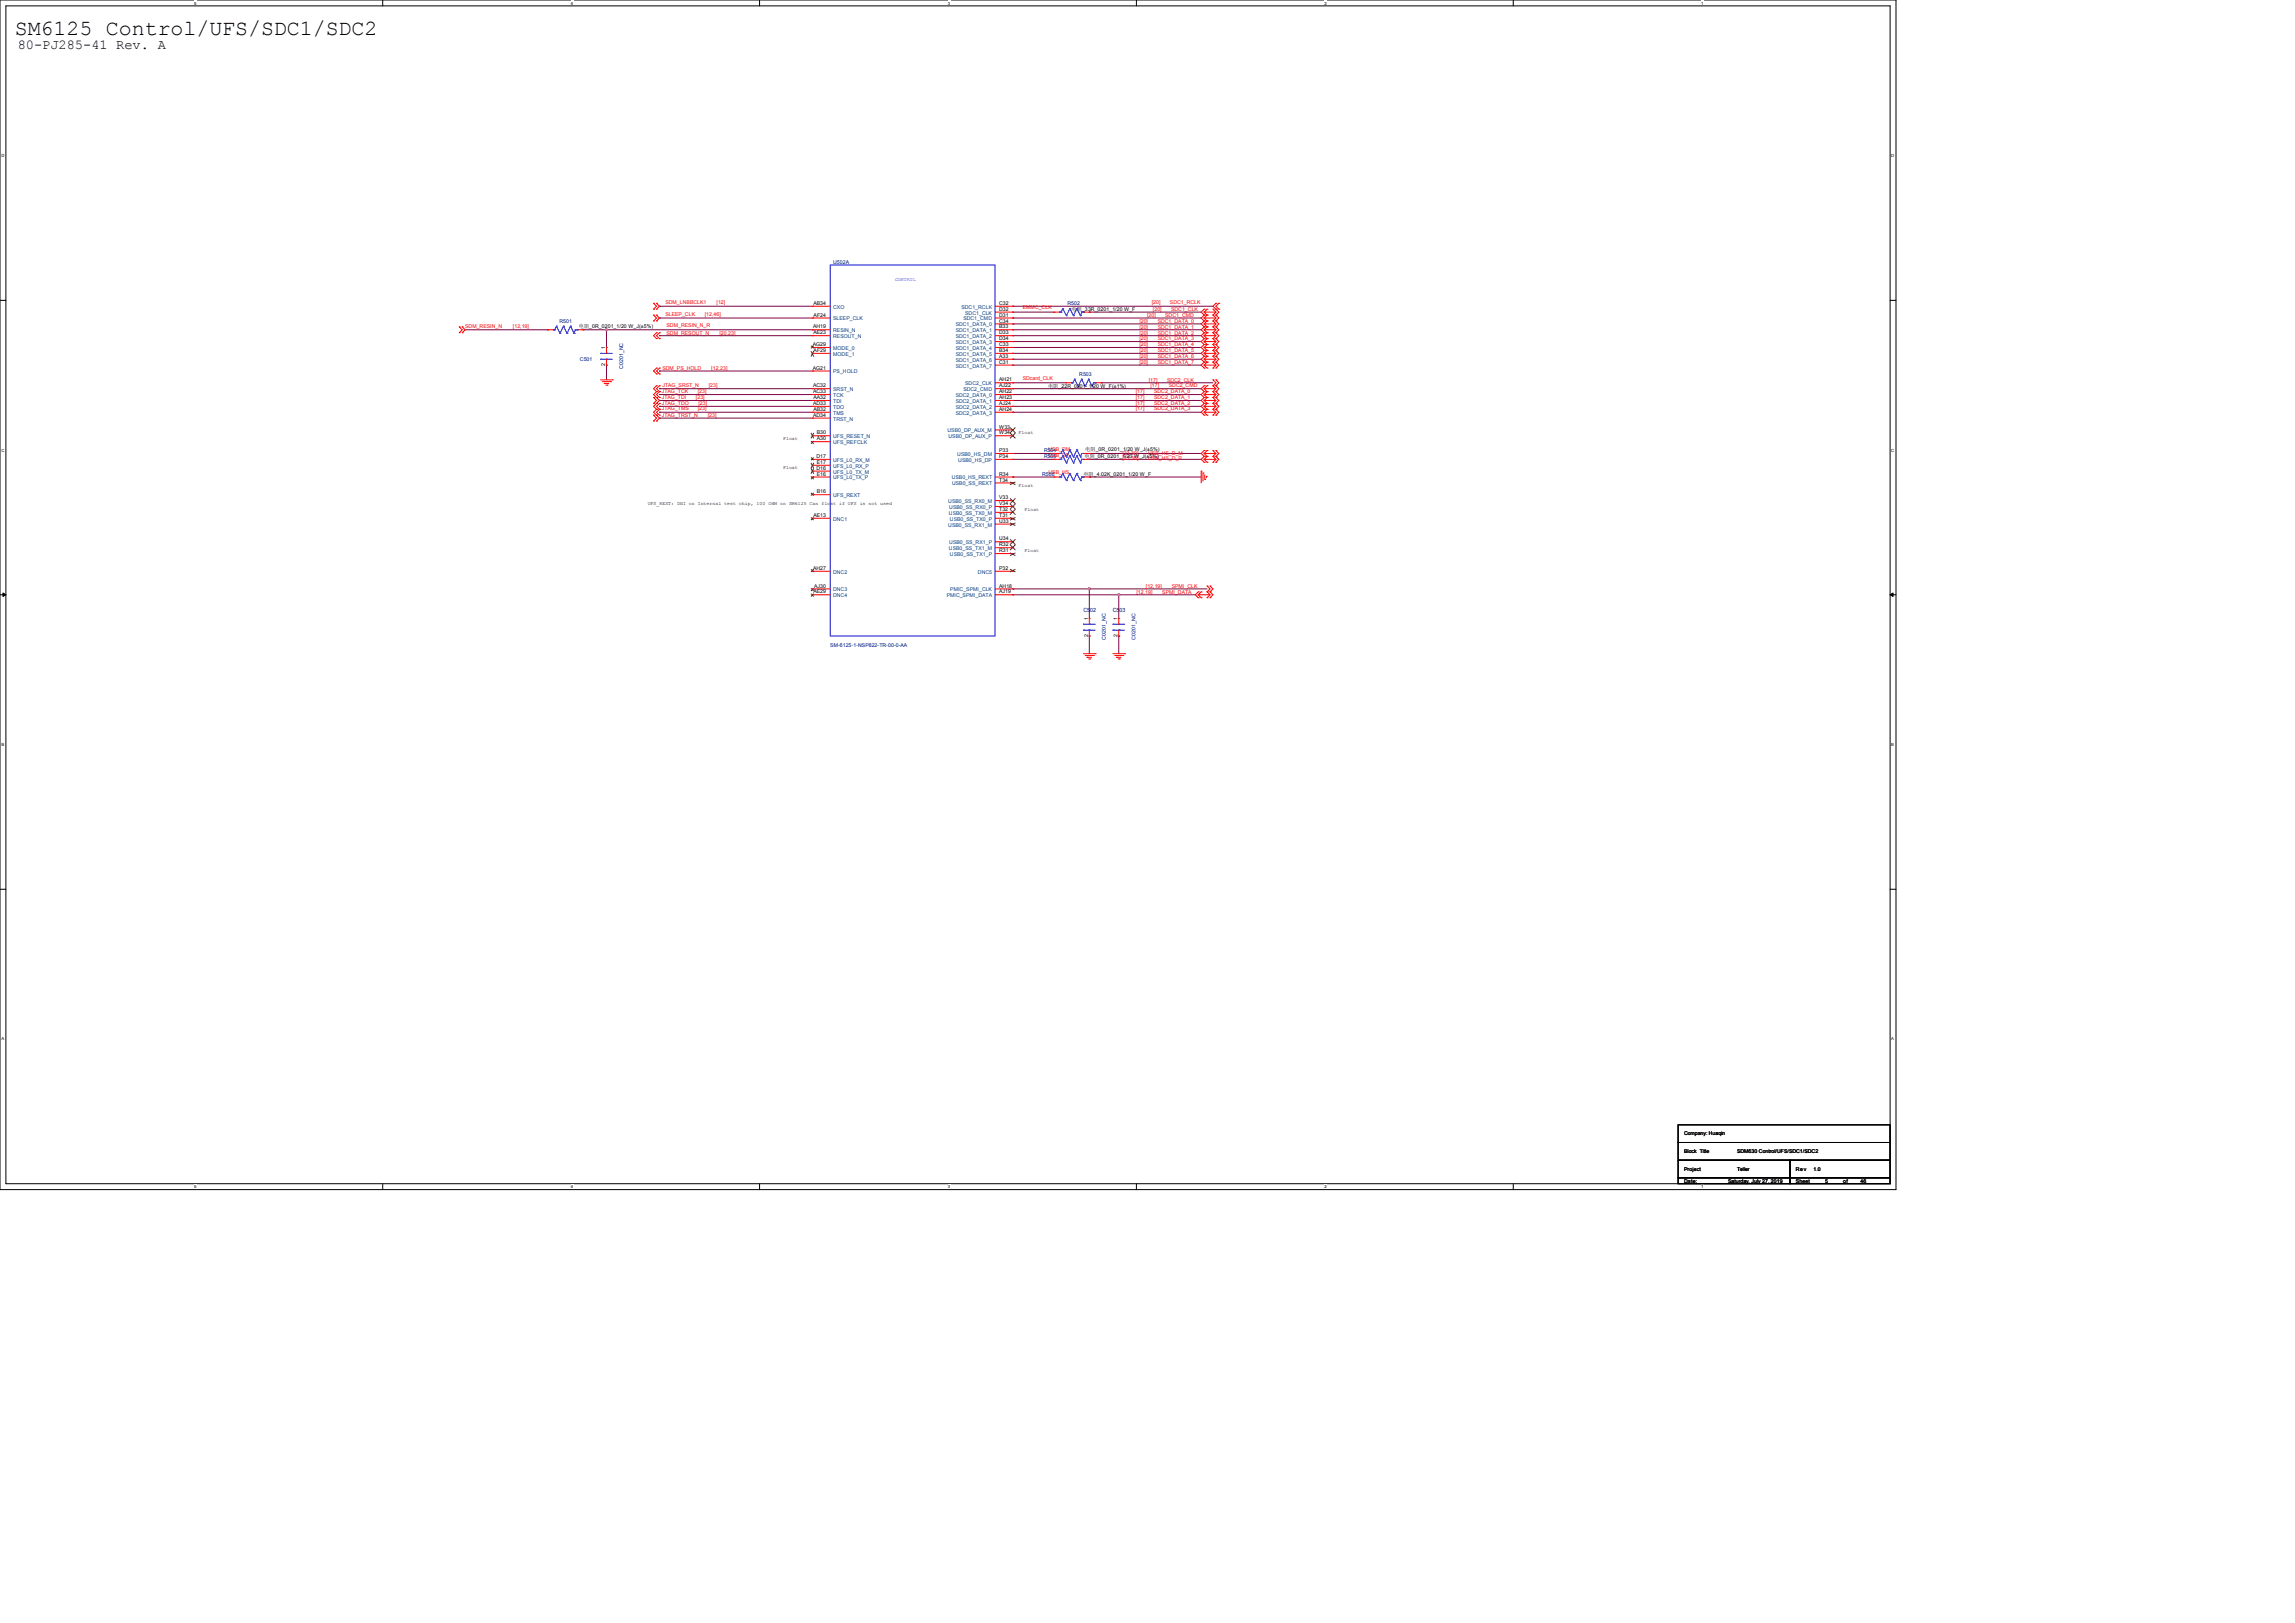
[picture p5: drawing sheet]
<svg xmlns="http://www.w3.org/2000/svg" width="297mm" height="210mm" viewBox="0 0 297 210" stroke-linecap="round" stroke-linejoin="round" font-family="sans-serif">
<defs><g id="words">
<text font-size="2.8" x="1.9" y="4.5">SM6125 Control/UFS/SDC1/SDC2</text>
<text font-size="1.8" x="2.3" y="6.3">80-PJ285-41 Rev. A</text>
<g font-size=".7" fill="#000080">
<text x="107.8" y="34.1">U502A</text>
<text x="72.4" y="41.8">R501</text>
<text x="138.2" y="39.5">R502</text>
<text x="75.1" y="46.7">C501</text>
<text x="80.6" y="47.7" transform="rotate(-90 80.6 47.7)">C0201_NC</text>
<text x="139.7" y="48.6">R503</text>
<text x="135.1" y="58.4">R504</text>
<text x="135.1" y="59.3">R505</text>
<text x="134.9" y="61.6">R506</text>
<text x="107.4" y="83.7">SM-6125-1-NSP822-TR-00-0-AA</text>
<text x="140.2" y="79.2">C502</text>
<text x="143.1" y="82.8" transform="rotate(-90 143.1 82.8)">C0201_NC</text>
<text x="144" y="79.2">C503</text>
<text x="146.9" y="82.8" transform="rotate(-90 146.9 82.8)">C0201_NC</text>
</g>
<g font-size=".7" fill="#f00">
<text x="86.1" y="39.3">SDM_LNBBCLK1</text>
<text x="86.1" y="40.9">SLEEP_CLK</text>
<text x="91.2" y="40.9">[12,46]</text>
<text x="92.7" y="39.3">[12]</text>
<text x="132.4" y="40">EMMC_CLK</text>
<text x="147.4" y="41.8">[20]</text>
<text x="148.4" y="41">[20]</text>
<text x="149.1" y="39.4">[20]</text>
<text x="149.2" y="40.2">[20]</text>
<text x="149.8" y="41.8">SDC1_DATA_0</text>
<text x="150.8" y="41">SDC1_CMD</text>
<text x="151.4" y="39.4">SDC1_RCLK</text>
<text x="151.6" y="40.2">SDC1_CLK</text>
<text x="60.2" y="42.4">SDM_RESIN_N</text>
<text x="66.4" y="42.4">[12,19]</text>
<text x="85.7" y="47.9">SDM_PS_HOLD</text>
<text x="86.3" y="42.3">SDM_RESIN_N_R</text>
<text x="86.3" y="43.3">SDM_RESOUT_N</text>
<text x="92.1" y="47.9">[12,23]</text>
<text x="93.1" y="43.3">[20,23]</text>
<text x="147.4" y="42.5">[20]</text>
<text x="147.4" y="43.3">[20]</text>
<text x="147.4" y="44">[20]</text>
<text x="147.4" y="44.8">[20]</text>
<text x="147.4" y="45.6">[20]</text>
<text x="147.4" y="46.3">[20]</text>
<text x="147.4" y="47.1">[20]</text>
<text x="149.8" y="42.5">SDC1_DATA_1</text>
<text x="149.8" y="43.3">SDC1_DATA_2</text>
<text x="149.8" y="44">SDC1_DATA_3</text>
<text x="149.8" y="44.8">SDC1_DATA_4</text>
<text x="149.8" y="45.6">SDC1_DATA_5</text>
<text x="149.8" y="46.3">SDC1_DATA_6</text>
<text x="149.8" y="47.1">SDC1_DATA_7</text>
<text x="85.6" y="50.8">JTAG_TCK</text>
<text x="85.6" y="51.7">JTAG_TDI</text>
<text x="85.6" y="52.3">JTAG_TDO</text>
<text x="85.6" y="53.1">JTAG_TMS</text>
<text x="85.6" y="54">JTAG_TRST_N</text>
<text x="85.7" y="50.1">JTAG_SRST_N</text>
<text x="90.1" y="51.7">[23]</text>
<text x="90.3" y="50.8">[23]</text>
<text x="90.3" y="53.1">[23]</text>
<text x="90.4" y="52.3">[23]</text>
<text x="91.6" y="54">[23]</text>
<text x="91.7" y="50.1">[23]</text>
<text x="132.4" y="49.2">SDcard_CLK</text>
<text x="147" y="50.8">[17]</text>
<text x="147" y="51.6">[17]</text>
<text x="147" y="52.3">[17]</text>
<text x="147" y="53.1">[17]</text>
<text x="148.7" y="49.4">[17]</text>
<text x="148.9" y="50.1">[17]</text>
<text x="149.4" y="50.8">SDC2_DATA_0</text>
<text x="149.4" y="51.6">SDC2_DATA_1</text>
<text x="149.4" y="52.3">SDC2_DATA_2</text>
<text x="149.4" y="53.1">SDC2_DATA_3</text>
<text x="151" y="49.4">SDC2_CLK</text>
<text x="151.3" y="50.1">SDC2_CMD</text>
<text x="135.7" y="58.3">USB_DM</text>
<text x="135.7" y="59.1">USB_DP</text>
<text x="145.2" y="58.8">[23,30]</text>
<text x="145.2" y="59.6">[23,30]</text>
<text x="148.6" y="58.8">USB_HS_D_M</text>
<text x="148.6" y="59.6">USB_HS_D_P</text>
<text x="135.7" y="61.4">USB_HS</text>
<text x="147.1" y="76.8">[12,19]</text>
<text x="148.3" y="76.1">[12,19]</text>
<text x="150.4" y="76.8">SPMI_DATA</text>
<text x="151.6" y="76.1">SPMI_CLK</text>
</g>
<g font-size=".7">
<text x="105.3" y="39.5">AB34</text>
<text x="105.3" y="41">AF24</text>
<text x="129.3" y="39.5">C32</text>
<text x="129.3" y="41.7">C34</text>
<text x="129.3" y="40.2">D32</text>
<text x="129.3" y="41">D31</text>
<text x="138.7" y="40.2">电阻_33R_0201_1/20 W_F</text>
<text x="74.9" y="42.4">电阻_0R_0201_1/20 W_J(±5%)</text>
<text x="78.3" y="47.4" transform="rotate(-90 78.3 47.4)">2</text>
<text x="78.3" y="45.2" transform="rotate(-90 78.3 45.2)">1</text>
<text x="105.2" y="47.8">AG21</text>
<text x="105.2" y="44.8">AG29</text>
<text x="105.2" y="42.5">AH19</text>
<text x="105.3" y="43.3">AE23</text>
<text x="105.3" y="45.6">AF29</text>
<text x="129.3" y="42.5">B33</text>
<text x="129.3" y="43.3">D33</text>
<text x="129.3" y="44">D34</text>
<text x="129.3" y="44.8">C33</text>
<text x="129.3" y="45.6">B34</text>
<text x="129.3" y="46.3">A33</text>
<text x="129.3" y="47.1">C31</text>
<text x="105.2" y="50.1">AC32</text>
<text x="105.2" y="52.4">AD33</text>
<text x="105.2" y="50.9">AC33</text>
<text x="105.2" y="53.9">AD34</text>
<text x="105.3" y="53.2">AB32</text>
<text x="105.3" y="51.6">AA32</text>
<text x="129.3" y="50.9">AH22</text>
<text x="129.3" y="51.6">AH23</text>
<text x="129.3" y="52.4">AJ24</text>
<text x="129.3" y="53.2">AH24</text>
<text x="129.3" y="49.4">AH21</text>
<text x="129.3" y="50.1">AJ22</text>
<text x="135.6" y="50.1">电阻_22R_0201_1/20 W_F(±1%)</text>
<text x="105.7" y="59.3">D17</text>
<text x="105.7" y="56.2">B30</text>
<text x="105.7" y="57">A30</text>
<text x="129.3" y="55.5">W33</text>
<text x="129.3" y="56.2">W34</text>
<text x="129.3" y="58.5">P33</text>
<text x="129.3" y="59.3">P34</text>
<text x="140.4" y="59.3">电阻_0R_0201_1/20 W_J(±5%)</text>
<text x="140.4" y="58.4">电阻_0R_0201_1/20 W_J(±5%)</text>
<text x="105.7" y="60.8">D16</text>
<text x="105.7" y="63.8">B16</text>
<text x="105.7" y="60">E17</text>
<text x="105.7" y="61.6">E16</text>
<text x="129.3" y="61.6">R34</text>
<text x="129.3" y="64.6">V33</text>
<text x="129.3" y="65.4">V34</text>
<text x="129.3" y="62.3">T34</text>
<text x="140.2" y="61.6">电阻_4.02K_0201_1/20 W_F</text>
<text x="105.3" y="66.9">AE13</text>
<text x="129.3" y="67.6">U33</text>
<text x="129.3" y="69.9">U34</text>
<text x="129.3" y="66.1">T32</text>
<text x="129.3" y="70.7">R32</text>
<text x="129.3" y="66.9">T31</text>
<text x="129.3" y="71.5">R31</text>
<text x="105.2" y="73.7">AH27</text>
<text x="105.3" y="76.8">AE29</text>
<text x="105.4" y="76">AJ30</text>
<text x="129.3" y="73.7">P32</text>
<text x="129.3" y="76">AH18</text>
<text x="129.3" y="76.8">AJ19</text>
<text x="140.8" y="82.4" transform="rotate(-90 140.8 82.4)">2</text>
<text x="140.8" y="80.2" transform="rotate(-90 140.8 80.2)">1</text>
<text x="144.6" y="82.4" transform="rotate(-90 144.6 82.4)">2</text>
<text x="144.6" y="80.2" transform="rotate(-90 144.6 80.2)">1</text>
<text x="217.9" y="146.9">Company: Huaqin</text>
<text x="217.9" y="149.2">Block Title</text>
<text x="224.8" y="149.2">SDM630 Control/UFS/SDC1/SDC2</text>
<text x="217.9" y="151.5">Project</text>
<text x="217.9" y="153">Date:</text>
<text x="223.6" y="153">Saturday, July 27, 2019</text>
<text x="224.8" y="151.5">Teller</text>
<text x="232.4" y="151.5">Rev</text>
<text x="232.4" y="153">Sheet</text>
<text x="234.7" y="151.5">1.0</text>
<text x="236.2" y="153">5</text>
<text x="238.5" y="153">of</text>
<text x="240.8" y="153">46</text>
</g>
<g font-size=".7" fill="#004080">
<text x="107.8" y="39.9">CXO</text>
<text x="107.8" y="41.5">SLEEP_CLK</text>
<text x="124.4" y="39.9">SDC1_RCLK</text>
<text x="124.7" y="41.5">SDC1_CMD</text>
<text x="124.9" y="40.7">SDC1_CLK</text>
<text x="107.8" y="43">RESIN_N</text>
<text x="107.8" y="43.8">RESOUT_N</text>
<text x="107.8" y="45.3">MODE_0</text>
<text x="107.8" y="46">MODE_1</text>
<text x="123.7" y="42.2">SDC1_DATA_0</text>
<text x="123.7" y="43">SDC1_DATA_1</text>
<text x="123.7" y="43.8">SDC1_DATA_2</text>
<text x="123.7" y="44.5">SDC1_DATA_3</text>
<text x="123.7" y="45.3">SDC1_DATA_4</text>
<text x="123.7" y="46">SDC1_DATA_5</text>
<text x="123.7" y="46.8">SDC1_DATA_6</text>
<text x="123.7" y="47.6">SDC1_DATA_7</text>
<text x="107.8" y="48.3">PS_HOLD</text>
<text x="107.8" y="50.6">SRST_N</text>
<text x="107.8" y="52.9">TDO</text>
<text x="107.8" y="51.4">TCK</text>
<text x="107.8" y="53.7">TMS</text>
<text x="107.8" y="52.1">TDI</text>
<text x="123.7" y="51.4">SDC2_DATA_0</text>
<text x="123.7" y="52.1">SDC2_DATA_1</text>
<text x="123.7" y="52.9">SDC2_DATA_2</text>
<text x="123.7" y="53.7">SDC2_DATA_3</text>
<text x="124.7" y="50.6">SDC2_CMD</text>
<text x="124.9" y="49.8">SDC2_CLK</text>
<text x="107.8" y="54.4">TRST_N</text>
<text x="107.8" y="56.7">UFS_RESET_N</text>
<text x="107.8" y="57.5">UFS_REFCLK</text>
<text x="107.8" y="59.8">UFS_L0_RX_M</text>
<text x="122.6" y="55.9">USB0_DP_AUX_M</text>
<text x="122.7" y="56.7">USB0_DP_AUX_P</text>
<text x="123.9" y="59">USB0_HS_DM</text>
<text x="124" y="59.8">USB0_HS_DP</text>
<text x="107.8" y="60.5">UFS_L0_RX_P</text>
<text x="107.8" y="61.3">UFS_L0_TX_M</text>
<text x="107.8" y="62">UFS_L0_TX_P</text>
<text x="107.8" y="64.3">UFS_REXT</text>
<text x="122.7" y="65.1">USB0_SS_RX0_M</text>
<text x="122.9" y="65.8">USB0_SS_RX0_P</text>
<text x="123.2" y="62">USB0_HS_REXT</text>
<text x="123.2" y="62.8">USB0_SS_REXT</text>
<text x="107.8" y="67.4">DNC1</text>
<text x="122.7" y="68.1">USB0_SS_RX1_M</text>
<text x="122.8" y="66.6">USB0_SS_TX0_M</text>
<text x="122.8" y="71.2">USB0_SS_TX1_M</text>
<text x="122.9" y="70.4">USB0_SS_RX1_P</text>
<text x="122.9" y="67.4">USB0_SS_TX0_P</text>
<text x="122.9" y="71.9">USB0_SS_TX1_P</text>
<text x="107.8" y="74.2">DNC2</text>
<text x="107.8" y="76.5">DNC3</text>
<text x="107.8" y="77.3">DNC4</text>
<text x="122.5" y="77.3">PMIC_SPMI_DATA</text>
<text x="123" y="76.5">PMIC_SPMI_CLK</text>
<text x="126.6" y="74.2">DNC5</text>
</g>
<text font-size=".6" fill="#00f" x="115.8" y="36.3">CONTROL</text>
<g font-size=".6">
<text x="101.3" y="56.9">Float</text>
<text x="131.8" y="56.2">Float</text>
<text x="83.8" y="65.3">UFS_REXT: DNI on Internal test chip, 100 OHM on SM6125 Can float if UFS is not used</text>
<text x="101.3" y="60.7">Float</text>
<text x="131.8" y="63">Float</text>
<text x="132.6" y="66.1">Float</text>
<text x="132.6" y="71.4">Float</text>
</g>
<g font-size=".5">
<text x="25.1" y=".6">5</text>
<text x="73.9" y=".6">4</text>
<text x="122.6" y=".6">3</text>
<text x="171.4" y=".6">2</text>
<text x="220.2" y=".6">1</text>
<text x=".2" y="20.4">D</text>
<text x="244.7" y="20.4">D</text>
<text x=".2" y="58.4">C</text>
<text x="244.7" y="58.4">C</text>
<text x=".2" y="96.5">B</text>
<text x="244.7" y="96.5">B</text>
<text x=".2" y="134.6">A</text>
<text x="244.7" y="134.6">A</text>
<text x="25.1" y="153.8">5</text>
<text x="73.9" y="153.8">4</text>
<text x="122.6" y="153.8">3</text>
<text x="171.4" y="153.8">2</text>
<text x="220.2" y="153.8">1</text>
</g>
</g></defs>
<path d="M0 0h245.4v153.9h-245.4zM.8 .8h243.8v152.4h-243.8z" fill="none" stroke="#000" stroke-width=".13"/>
<g fill="#fff">
<path d="M25.1 .1h.3v.6h-.3z"/>
<path d="M25.1 153.2h.3v.6h-.3z"/>
</g>
<path d="M49.5 0v.8M49.5 153.2v.7" fill="none" stroke="#000" stroke-width=".13"/>
<g fill="#fff">
<path d="M73.9 .1h.3v.6h-.3z"/>
<path d="M73.9 153.2h.3v.6h-.3z"/>
</g>
<path d="M98.3 0v.8M98.3 153.2v.7" fill="none" stroke="#000" stroke-width=".13"/>
<g fill="#fff">
<path d="M122.7 .1h.3v.6h-.3z"/>
<path d="M122.7 153.2h.3v.6h-.3z"/>
</g>
<path d="M147.1 0v.8M147.1 153.2v.7" fill="none" stroke="#000" stroke-width=".13"/>
<g fill="#fff">
<path d="M171.4 .1h.3v.6h-.3z"/>
<path d="M171.4 153.2h.3v.6h-.3z"/>
</g>
<path d="M195.8 0v.8M195.8 153.2v.7" fill="none" stroke="#000" stroke-width=".13"/>
<g fill="#fff">
<path d="M220.2 .1h.3v.6h-.3z"/>
<path d="M220.2 153.2h.3v.6h-.3z"/>
<path d="M.2 19.8h.4v.6h-.4z"/>
<path d="M244.8 19.8h.4v.6h-.4z"/>
<path d="M.2 57.9h.4v.6h-.4z"/>
<path d="M244.8 57.9h.4v.6h-.4z"/>
</g>
<path d="M0 38.9h.8M244.6 38.9h.8" fill="none" stroke="#000" stroke-width=".13"/>
<g fill="#fff">
<path d="M.2 96h.4v.6h-.4z"/>
<path d="M244.8 96h.4v.6h-.4z"/>
</g>
<path d="M0 77h.8M244.6 77h.8" fill="none" stroke="#000" stroke-width=".13"/>
<path d="M.4 76.7l.4 .3-.4 .2zM244.6 77l.4-.3v.5z" fill="#000" stroke="#000" stroke-width=".13"/>
<g fill="#fff">
<path d="M.2 134.1h.4v.6h-.4z"/>
<path d="M244.8 134.1h.4v.6h-.4z"/>
</g>
<path d="M0 115.1h.8M244.6 115.1h.8M217.2 145.5h27.4v2.3h-27.4zM217.2 147.8h27.4v2.3h-27.4zM217.2 150.1h14.4v2.3h-14.4zM217.2 152.4h14.4v.8h-14.4zM231.6 152.4h13v.8h-13zM231.6 150.1h13v2.3h-13z" fill="none" stroke="#000" stroke-width=".13"/>
<g fill="none" stroke="#800040" stroke-width=".13">
<path d="M85.3 39.6h19.9M85.3 39.6h.1M131.1 39.6h.1M131.1 39.6h25.9M60.2 42.7h10.7M70.9 42.7h.1M75.4 42.7h29.8M75.4 42.7h.1M78.5 47.2h.1M78.5 42.7h.1M78.5 42.7v2.3M78.5 47.2v1.9"/>
<path d="M85.3 41.1h19.9M85.3 43.4h19.9M85.3 48h19.9M85.3 50.3h19.9M85.3 51.1h19.9M85.3 51.8h19.9M85.3 52.6h19.9M85.3 53.3h19.9M85.3 54.1h19.9M85.3 41.1h.1M85.3 43.4h.1M85.3 48h.1"/>
<path d="M85.3 50.3h.1M85.3 51.1h.1M85.3 51.8h.1M85.3 52.6h.1M85.3 53.3h.1M85.3 54.1h.1M105.2 42.7h.1M131.1 40.4h.1M131.1 41.1h.1M131.1 41.9h.1M131.1 42.7h.1M131.1 43.4h.1"/>
<path d="M131.1 44.2h.1M131.1 45h.1M131.1 45.7h.1M131.1 46.5h.1M131.1 47.2h.1M131.1 49.5h.1M131.1 50.3h.1M131.1 51.1h.1M131.1 51.8h.1M131.1 52.6h.1M131.1 53.3h.1M131.1 58.7h5.3"/>
<path d="M131.1 59.4h5.3M131.1 49.5h6.8M131.1 40.4h5.3M131.1 41.1h24.3M131.1 42.7h24.3M131.1 43.4h24.3M131.1 50.3h24.3M131.1 51.1h24.3M131.1 51.8h24.3M131.1 52.6h24.3M131.1 53.3h24.3M131.1 41.9h24.3"/>
<path d="M131.1 44.2h24.3M131.1 45h24.3M131.1 45.7h24.3M131.1 46.5h24.3M131.1 47.2h24.3M136.4 58.7h.1M136.4 59.4h.1M141 40.4h.1M141 58.7h.1M141 59.4h.1M141 40.4h14.4M141 58.7h14.4"/>
<path d="M141 59.4h14.4M142.5 49.5h14.5M142.5 49.5h.1M131.1 76.2h.1M131.1 77h.1M131.1 61.7h.1M131.1 77h23.6M131.1 76.2h25.1M131.1 61.7h5.3M141 76.2h.1M141 61.7h.1M141 76.2v3.8"/>
<path d="M141 61.7h14.4M144.8 77h.1M144.8 77v3M141 82.3h.1M141 82.3v2.3M144.8 82.3h.1M144.8 82.3v2.3"/>
</g>
<g fill="#f0f" stroke="#f0f" stroke-width=".13">
<circle cx="78.5" cy="42.7" r=".14"/>
<circle cx="141" cy="76.2" r=".14"/>
<circle cx="144.8" cy="77" r=".14"/>
</g>
<g fill="none" stroke="#f00" stroke-width=".13">
<path d="M84.6 39.2h.1M84.6 39.2l.4 .4-.4 .4M85 39.2h.1M85 39.2l.3 .4-.3 .4M105.2 39.6h.1M105.2 39.6h2.2M128.8 39.6h2.3M131.1 39.6h.1M157.4 39.2l-.4 .4 .7 .8-.3 .4M157.4 39.2h.1M157.7 39.2h.1M157.7 39.2l-.3 .4 .3 .4"/>
<path d="M59.4 43.1h.1M59.4 42.3h.1M59.4 42.3l.4 .4-.4 .4M59.8 42.3h.1M59.8 43.1h.1M59.8 42.3l.4 .4-.4 .4M70.9 42.7h.7M70.9 42.7h.1M74.7 42.7h.7M75.4 42.7h.1M77.7 49.1h1.5M78 49.4h1"/>
<path d="M78.2 49.6h.1M78.2 49.6h.6M78.4 49.8h.2M78.5 45h.1M78.5 47.2h.1M78.5 45v.7M78.5 46.5v.7M78.6 49.8h.1M79 49.4h.1M79.2 49.1h.1M84.6 40h.1M84.6 41.5h.1"/>
<path d="M84.6 40.8h.1M84.6 51.4h.1M84.6 52.2h.1M84.6 53.7h.1M84.6 54.5h.1M84.6 40.8l.4 .3-.4 .4M84.6 51.4l.4 .4-.4 .4M84.6 53.7l.4 .4-.4 .4M85 43.1l-.4 .3 .4 .4M85 47.6l-.4 .4 .4 .4M85 49.9l-.4 .4 .4 .4M85 50.7l-.4 .4 .7 .7-.7 .8 .4 .4"/>
<path d="M85 53l-.4 .3 .7 .8-.3 .4M85 40h.1M85 40.8h.1M85 41.5h.1M85 43.1h.1M85 43.8h.1M85 47.6h.1M85 48.4h.1M85 49.9h.1M85 50.7h.1M85 51.4h.1M85 52.2h.1"/>
<path d="M85 53h.1M85 53.7h.1M85 54.5h.1M85 40.8l.3 .3-.3 .4M85.3 43.1l-.3 .3 .3 .4M85.3 47.6l-.3 .4 .3 .4M85.3 49.9l-.3 .4 .3 .4M85.3 50.7l-.3 .4 .3 .3M85.3 52.2l-.3 .4 .3 .4M85.3 53l-.3 .3 .3 .4M85.3 43.1h.1M85.3 43.8h.1"/>
<path d="M85.3 47.6h.1M85.3 48.4h.1M85.3 49.9h.1M85.3 50.7h.1M85.3 51.4h.1M85.3 52.2h.1M85.3 53h.1M85.3 53.7h.1M105.2 41.1h.1M105.2 42.7h.1M105.2 43.4h.1M105.2 45h.1"/>
<path d="M105.2 45.7h.1M105.2 48h.1M105.2 50.3h.1M105.2 52.6h.1M105.2 51.1h.1M105.2 53.3h.1M105.2 51.8h.1M105.2 54.1h.1M105.2 56.4h.1M105.2 57.1h.1M105.2 59.4h.1M105.2 41.1h2.2"/>
<path d="M105.2 42.7h2.2M105.2 43.4h2.2M105.2 45h2.2M105.2 45.7h2.2M105.2 50.3h2.2M105.2 51.1h2.2M105.2 51.8h2.2M105.2 52.6h2.2M105.2 53.3h2.2M105.2 59.4h2.2M105.2 48h2.2M105.2 54.1h2.2"/>
<path d="M105.2 56.4h2.2M105.2 57.1h2.2M128.8 40.4h2.3M128.8 41.1h2.3M128.8 41.9h2.3M128.8 42.7h2.3M128.8 43.4h2.3M128.8 44.2h2.3M128.8 45h2.3M128.8 45.7h2.3M128.8 46.5h2.3M128.8 47.2h2.3"/>
<path d="M128.8 50.3h2.3M128.8 51.1h2.3M128.8 51.8h2.3M128.8 52.6h2.3M128.8 53.3h2.3M128.8 58.7h2.3M128.8 59.4h2.3M128.8 49.5h2.3M128.8 56.4h2.3M128.8 55.6h2.3M131.1 40.4h.1M131.1 41.1h.1"/>
<path d="M131.1 41.9h.1M131.1 42.7h.1M131.1 43.4h.1M131.1 44.2h.1M131.1 45h.1M131.1 45.7h.1M131.1 46.5h.1M131.1 47.2h.1M131.1 49.5h.1M131.1 50.3h.1M131.1 51.1h.1M131.1 51.8h.1"/>
<path d="M131.1 52.6h.1M131.1 53.3h.1M131.1 55.6h.1M131.1 56.4h.1M131.1 58.7h.1M131.1 59.4h.1M136.4 40.4h.8M136.4 58.7h.8M136.4 59.4h.8M136.4 58.7h.1M136.4 40.4h.1M136.4 59.4h.1"/>
<path d="M137.9 49.5h.1M137.9 49.5h.8M140.2 40.4h.8M140.2 58.7h.8M140.2 59.4h.8M141 58.7h.1M141 40.4h.1M141 59.4h.1M141.7 49.5h.8M142.5 49.5h.1M155.8 40.8h.1M155.8 40h.1"/>
<path d="M155.8 40.4h.1M155.8 41.5h.1M155.8 41.1h.1M155.8 42.3h.1M155.8 41.9h.1M155.8 43.1h.1M155.8 42.7h.1M155.8 43.8h.1M155.8 43.4h.1M155.8 44.6h.1M155.8 44.2h.1M155.8 45.3h.1"/>
<path d="M155.8 45h.1M155.8 46.1h.1M155.8 45.7h.1M155.8 46.9h.1M155.8 46.5h.1M155.8 47.6h.1M155.8 47.2h.1M155.8 49.9h.1M155.8 50.7h.1M155.8 50.3h.1M155.8 51.4h.1M155.8 51.1h.1"/>
<path d="M155.8 52.2h.1M155.8 51.8h.1M155.8 53h.1M155.8 52.6h.1M155.8 53.7h.1M155.8 53.3h.1M155.8 58.3h.1M155.8 59.1h.1M155.8 58.7h.1M155.8 59.8h.1M155.8 59.4h.1M155.8 40.4l.4 .4"/>
<path d="M155.8 41.1l.4 .4M155.8 41.9l.4 .4M155.8 42.7l.4 .4M155.8 43.4l.4 .4M155.8 44.2l.4 .4M155.8 45l.4 .3M155.8 45.7l.4 .4M155.8 46.5l.4 .4M155.8 47.2l.4 .4M155.8 50.3l.4 .4M155.8 51.1l.4 .3M155.8 51.8l.4 .4"/>
<path d="M155.8 52.6l.4 .4M155.8 53.3l.4 .4M155.8 58.7l.4 .4M155.8 59.4l.4 .4M155.8 40.4h1.6M155.8 41.1h1.6M155.8 41.9h1.6M155.8 42.7h1.6M155.8 43.4h1.6M155.8 44.2h1.6M155.8 45h1.6M155.8 45.7h1.6"/>
<path d="M155.8 46.5h1.6M155.8 47.2h1.6M155.8 50.3h1.6M155.8 51.1h1.6M155.8 51.8h1.6M155.8 52.6h1.6M155.8 53.3h1.6M155.8 58.7h1.6M155.8 59.4h1.6M155.8 40.8l-.4 .3 .4 .4M155.8 42.3l-.4 .4 .4 .4M155.8 40l-.4 .4 .4 .4"/>
<path d="M155.8 43.1l-.4 .3 .4 .4M155.8 43.8l-.4 .4 .4 .4M155.8 41.5l-.4 .4 .4 .4M155.8 44.6l-.4 .4 .4 .3M155.8 45.3l-.4 .4 .4 .4M155.8 46.1l-.4 .4 .4 .4M155.8 46.9l-.4 .3 .4 .4M155.8 49.9l-.4 .4 .4 .4M155.8 52.2l-.4 .4 .4 .4M155.8 51.4l-.4 .4 .4 .4M155.8 50.7l-.4 .4 .4 .3M155.8 53l-.4 .3 .4 .4"/>
<path d="M155.8 58.3l-.4 .4 .4 .4M155.8 59.1l-.4 .3 .4 .4M156.2 40h.1M156.2 40.8h.1M156.2 41.5h.1M156.2 42.3h.1M156.2 43.1h.1M156.2 43.8h.1M156.2 44.6h.1M156.2 45.3h.1M156.2 46.1h.1M156.2 46.9h.1"/>
<path d="M156.2 47.6h.1M156.2 50.7h.1M156.2 49.9h.1M156.2 51.4h.1M156.2 52.2h.1M156.2 53h.1M156.2 53.7h.1M156.2 59.1h.1M156.2 58.3h.1M156.2 59.8h.1M156.2 40.8l-.4 .3M156.2 41.5l-.4 .4"/>
<path d="M156.2 40l-.4 .4M156.2 42.3l-.4 .4M156.2 43.1l-.4 .3M156.2 43.8l-.4 .4M156.2 44.6l-.4 .4M156.2 45.3l-.4 .4M156.2 46.1l-.4 .4M156.2 46.9l-.4 .3M156.2 49.9l-.4 .4M156.2 51.4l-.4 .4M156.2 50.7l-.4 .4M156.2 52.2l-.4 .4"/>
<path d="M156.2 53l-.4 .3M156.2 58.3l-.4 .4M156.2 59.1l-.4 .3M157 40h.1M157 40.8h.1M157 41.5h.1M157 42.3h.1M157 43.1h.1M157 43.8h.1M157 44.6h.1M157 45.3h.1M157 46.1h.1"/>
<path d="M157 46.9h.1M157 47.6h.1M157 49.9h.1M157 50.7h.1M157 49.1h.1M157 51.4h.1M157 52.2h.1M157 53h.1M157 53.7h.1M157 58.3h.1M157 59.1h.1M157 59.8h.1"/>
<path d="M157 40l.4 .4M157 41.5l.4 .4M157 40.8l.4 .3M157 42.3l.4 .4M157 43.1l.4 .3M157 43.8l.4 .4M157 44.6l.4 .4M157 45.3l.4 .4M157 46.1l.4 .4M157 46.9l.4 .3M157 51.4l.4 .4M157 49.9l.4 .4"/>
<path d="M157 49.1l.4 .4-.4 .4M157 52.2l.4 .4M157 50.7l.4 .4M157 53l.4 .3M157 58.3l.4 .4M157 59.1l.4 .3M157.4 42.3l.3 .4-.3 .4M157.4 40.8l.3 .3-.3 .4M157.4 43.1l.3 .3-.3 .4M157.4 41.5l.3 .4-.3 .4M157.4 43.8l.3 .4-.3 .4M157.4 44.6l.3 .4-.3 .3"/>
<path d="M157.4 45.3l.3 .4-.3 .4M157.4 46.1l.3 .4-.3 .4M157.4 46.9l.3 .3-.3 .4M157.4 49.1l.3 .4-.3 .4M157.4 52.2l.3 .4-.3 .4M157.4 49.9l.3 .4-.3 .4M157.4 53l.3 .3-.3 .4M157.4 50.7l.3 .4-.3 .3M157.4 51.4l.3 .4-.3 .4M157.4 58.3l.3 .4-.3 .4M157.4 59.1l.3 .3-.3 .4M157.4 40h.1"/>
<path d="M157.4 40.8h.1M157.4 41.5h.1M157.4 42.3h.1M157.4 43.1h.1M157.4 43.8h.1M157.4 44.6h.1M157.4 45.3h.1M157.4 46.1h.1M157.4 46.9h.1M157.4 47.6h.1M157.4 50.7h.1M157.4 49.9h.1"/>
<path d="M157.4 49.1h.1M157.4 51.4h.1M157.4 52.2h.1M157.4 53h.1M157.4 53.7h.1M157.4 59.1h.1M157.4 58.3h.1M157.4 59.8h.1M157.4 40.4l-.4 .4M157.4 41.1l-.4 .4M157.4 41.9l-.4 .4M157.4 42.7l-.4 .4"/>
<path d="M157.4 43.4l-.4 .4M157.4 44.2l-.4 .4M157.4 45l-.4 .3M157.4 45.7l-.4 .4M157.4 46.5l-.4 .4M157.4 47.2l-.4 .4M157.4 50.3l-.4 .4M157.4 51.1l-.4 .3M157.4 51.8l-.4 .4M157.4 52.6l-.4 .4M157.4 53.3l-.4 .4M157.4 58.7l-.4 .4"/>
<path d="M157.4 59.4l-.4 .4M157.7 40h.1M105.2 60.2h.1M105.2 61h.1M105.2 61.7h.1M105.2 64h.1M105.2 67.1h.1M105.2 73.9h.1M105.2 76.2h.1M105.2 77h.1M105.2 77h2.2M105.2 61.7h2.2"/>
<path d="M105.2 60.2h2.2M105.2 61h2.2M105.2 64h2.2M105.2 67.1h2.2M105.2 73.9h2.2M105.2 76.2h2.2M128.8 77h2.3M128.8 61.7h2.3M128.8 67.1h2.3M128.8 73.9h2.3M128.8 76.2h2.3M128.8 62.5h2.3"/>
<path d="M128.8 64.8h2.3M128.8 65.5h2.3M128.8 66.3h2.3M128.8 67.8h2.3M128.8 70.1h2.3M128.8 70.9h2.3M128.8 71.6h2.3M131.1 61.7h.1M131.1 62.5h.1M131.1 64.8h.1M131.1 65.5h.1M131.1 66.3h.1"/>
<path d="M131.1 67.1h.1M131.1 67.8h.1M131.1 70.1h.1M131.1 70.9h.1M131.1 71.6h.1M131.1 73.9h.1M131.1 76.2h.1M131.1 77h.1M136.4 61.7h.8M136.4 61.7h.1M140.2 61.7h.8M141 61.7h.1"/>
<path d="M155.1 77.3h.1M155.1 76.6h.1M155.1 77h.1M155.1 77l.3 .3M155.1 77h1.5M155.1 76.6l-.4 .4 .4 .3M155.4 76.6l-.3 .4M155.4 61h.1M155.4 76.6h.1M155.4 77.3h.1M155.4 61v1.5M155.7 61.2h.1"/>
<path d="M155.7 61.2v1.1M155.9 62h.1M155.9 61.4v.6M156.1 61.6h.1M156.1 61.6v.2M156.2 75.8h.1M156.2 76.6h.1M156.2 77.3h.1M156.2 75.8l.4 .4-.4 .4M156.2 76.6l.4 .4M156.6 75.8l.4 .4-.4 .4M156.6 76.6l.4 .4-.4 .3"/>
<path d="M156.6 75.8h.1M156.6 76.6h.1M156.6 77.3h.1M156.6 77l-.4 .3M140.2 84.6h1.5M140.4 84.8h1.1M140.7 85h.6M140.7 85h.1M140.9 85.3h.2M141 80h.1M141 82.3h.1M141 80v.8"/>
<path d="M141 81.5v.8M141.1 85.3h.1M141.5 84.8h.1M141.7 84.6h.1M144 84.6h1.5M144.3 84.8h1M144.5 85h.6M144.5 85h.1M144.7 85.3h.2M144.8 80h.1M144.8 82.3h.1M144.8 80v.8"/>
<path d="M144.8 81.5v.8M144.9 85.3h.1M145.3 84.8h.1M145.5 84.6h.1"/>
</g>
<g fill="none" stroke="#00f" stroke-width=".13">
<path d="M107.4 34.3h21.4v48h-21.4zM137.5 39.9h.1M137.5 39.9l-.2 .5M137.5 39.9l.5 1M138.5 39.9h.1M138.5 39.9l-.5 1M138.5 39.9l.4 1M139.4 39.9l.4 1M139.4 39.9h.1M139.4 39.9l-.5 1M71.6 42.7h.1M71.6 42.7h.2"/>
<path d="M71.8 42.7h.1M72 42.2h.1M72 42.2l-.2 .5M72 42.2l.5 .9M72.5 43.1h.1M72.9 42.2h.1M72.9 42.2l-.4 .9M72.9 42.2l.5 .9M73.4 43.1h.1M73.8 42.2h.1M73.8 42.2l-.4 .9M73.8 42.2l.5 .9"/>
<path d="M74.3 43.1h.1M74.4 42.7h.3M74.4 42.7h.1M74.4 42.7l-.1 .4M74.7 42.7h.1M77.7 45.7h1.5M77.7 46.5h1.5M77.7 45.7h.1M77.7 46.5h.1M78.5 45.7h.1M78.5 46.5h.1M137.2 58.7h.1"/>
<path d="M137.2 40.4h.1M137.2 59.4h.1M137.3 58.7h.1M137.3 40.4h.1M137.3 59.4h.1M137.5 58.2h.1M137.5 59h.1M137.5 58.2l-.2 .5M137.5 59l-.2 .4M137.5 58.2l.5 .9M137.5 59l.5 .9M138 59.1h.1"/>
<path d="M138 40.9h.1M138 59.9h.1M138.5 58.2h.1M138.5 59h.1M138.5 58.2l-.5 .9M138.5 59l-.5 .9M138.5 58.2l.4 .9M138.5 59l.4 .9M138.7 49.5h.1M138.8 49.5h.1M138.9 59.1h.1M138.9 40.9h.1"/>
<path d="M138.9 59.9h.1M139.1 49.1l.4 .9M139.1 49.1h.1M139.1 49.1l-.3 .4M139.4 58.2l.4 .9M139.4 59l.4 .9M139.4 58.2h.1M139.4 59h.1M139.4 58.2l-.5 .9M139.4 59l-.5 .9M139.5 50h.1M139.8 59.1h.1"/>
<path d="M139.8 40.9h.1M139.8 59.9h.1M140 49.1h.1M140 58.7h.1M140 40.4h.1M140 59.4h.1M140 49.1l-.5 .9M140 58.7l-.2 .4M140 40.4l-.2 .5M140 59.4l-.2 .5M140 58.7h.2M140 40.4h.2"/>
<path d="M140 59.4h.2M140 49.1l.4 .9M140.2 58.7h.1M140.2 40.4h.1M140.2 59.4h.1M140.4 50h.1M140.9 49.1h.1M140.9 49.1l-.5 .9M140.9 49.1l.5 .9M141.4 50h.1M141.5 49.5h.1M141.5 49.5l-.1 .5"/>
<path d="M141.5 49.5h.2M141.7 49.5h.1M137.2 61.7h.1M137.3 61.7h.1M137.5 61.3h.1M137.5 61.3l-.2 .4M137.5 61.3l.5 .9M138 62.2h.1M138.5 61.3h.1M138.5 61.3l-.5 .9M138.5 61.3l.4 .9M138.9 62.2h.1"/>
<path d="M139.4 61.3l.4 .9M139.4 61.3h.1M139.4 61.3l-.5 .9M139.8 62.2h.1M140 61.7h.1M140 61.7l-.2 .5M140 61.7h.2M140.2 61.7h.1M140.2 80.8h.1M140.2 81.5h.1M140.2 80.8h1.5M140.2 81.5h1.5"/>
<path d="M141 80.8h.1M141 81.5h.1M144 80.8h.1M144 81.5h.1M144 80.8h1.5M144 81.5h1.5M144.8 80.8h.1M144.8 81.5h.1"/>
</g>
<g fill="none" stroke="#804000" stroke-width=".13">
<path d="M105 44.7l.3 .4M105 45.4l.3 .7M105 56l.3 .7M105 57.1l.3 .3M105 59.2l.3 .3M105 59.9l.3 .7-.3 .7M105.3 44.7l-.3 .4M105.3 45.4l-.3 .7M105.3 56l-.3 .7M105.3 57.1l-.3 .3M105.3 59.2l-.3 .3M105.3 59.9l-.3 .7 .3 .7"/>
<path d="M130.7 55.3l.7 .7-.7 .7M131.4 55.3l-.7 .7 .7 .7M105 61.7l.3 .3M105 63.8l.3 .3M105 66.9l.3 .4M105 73.7l.3 .3M105 76.1l.3 .4M105 76.8l.3 .4M105.3 61.7l-.3 .3M105.3 63.8l-.3 .3M105.3 66.9l-.3 .4M105.3 73.7l-.3 .3"/>
<path d="M105.3 76.1l-.3 .4M105.3 76.8l-.3 .4M130.7 62.4l.7 .3M130.7 64.5l.7 .7-.7 .7 .7 .7M130.7 66.9l.7 .4M130.7 67.7l.7 .3M130.7 69.8l.7 .7-.7 .7M130.7 71.5l.7 .4M130.7 73.7l.7 .3M131.4 62.4l-.7 .3M131.4 64.5l-.7 .7 .7 .7-.7 .7M131.4 66.9l-.7 .4"/>
<path d="M131.4 67.7l-.7 .3M131.4 69.8l-.7 .7 .7 .7M131.4 71.5l-.7 .4M131.4 73.7l-.7 .3"/>
</g>
<use href="#words"/>
</svg>
